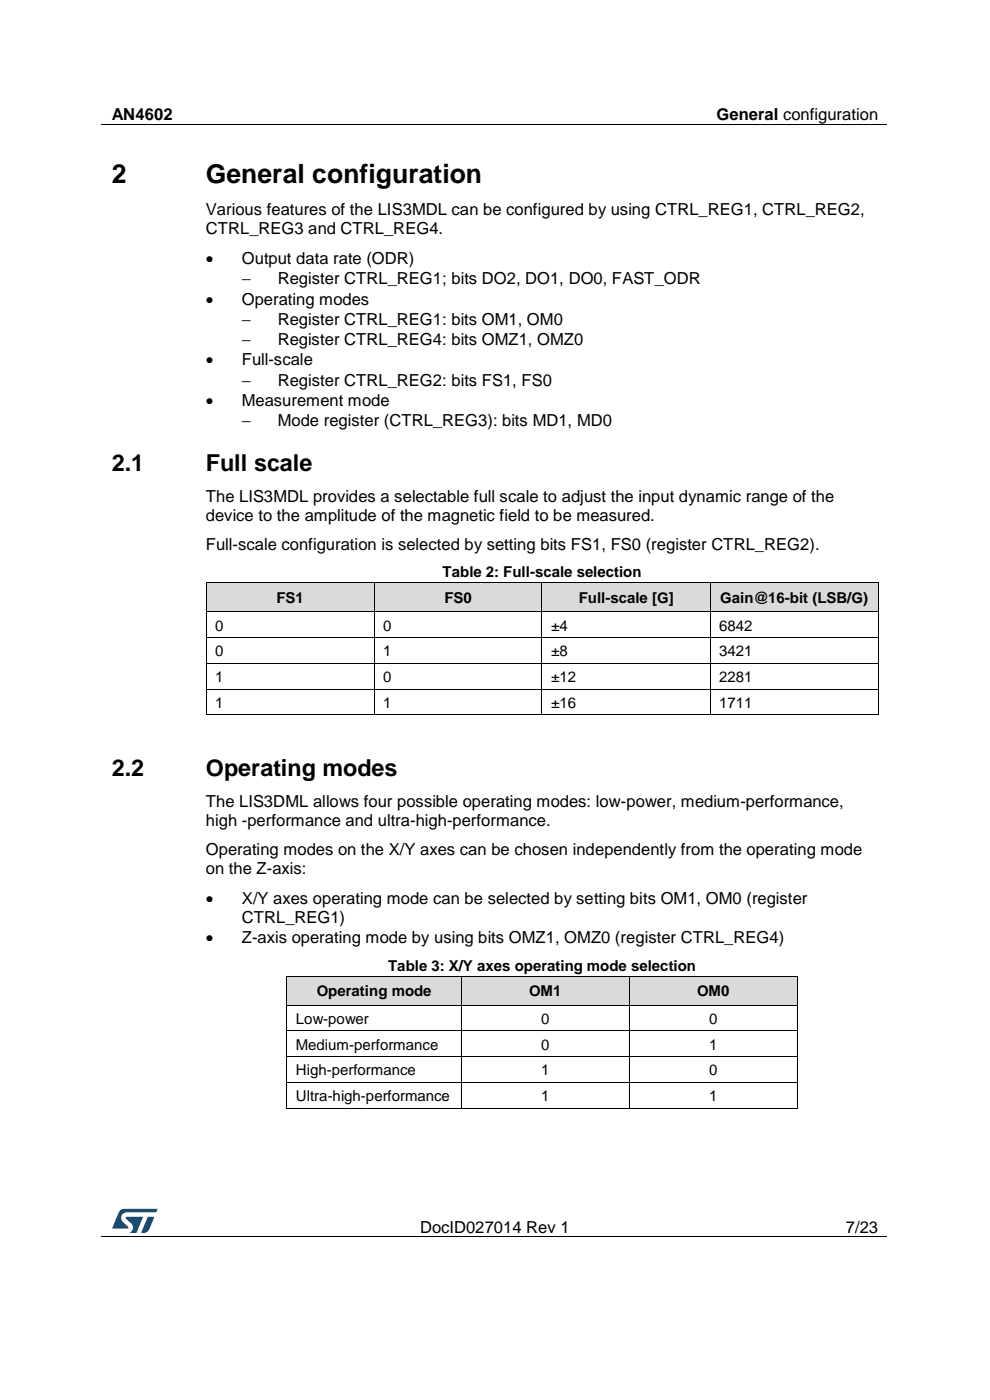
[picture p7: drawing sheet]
<svg xmlns="http://www.w3.org/2000/svg" width="210mm" height="297mm" viewBox="0 0 210 297" stroke-linecap="round" stroke-linejoin="round" font-family="sans-serif">
<defs><g id="words">
<g font-size="5.6">
<text x="23.7" y="38.9">2</text>
<text x="43.7" y="38.9">General configuration</text>
</g>
<g font-size="5">
<text x="23.7" y="100">2.1</text>
<text x="43.7" y="100">Full scale</text>
<text x="23.7" y="164.6">2.2</text>
<text x="43.7" y="164.6">Operating modes</text>
</g>
<g font-size="3.5">
<text x="23.7" y="25.5">AN4602</text>
<text x="152" y="25.5">General configuration</text>
<text x="43.7" y="45.6">Various features of the LIS3MDL can be configured by using CTRL_REG1, CTRL_REG2,</text>
<text x="43.7" y="49.6">CTRL_REG3 and CTRL_REG4.</text>
<text x="43.7" y="56">•</text>
<text x="51.3" y="56">Output data rate (ODR)</text>
<text x="43.7" y="64.6">•</text>
<text x="51.3" y="64.6">Operating modes</text>
<text x="51.3" y="60.3">−</text>
<text x="58.9" y="60.3">Register CTRL_REG1; bits DO2, DO1, DO0, FAST_ODR</text>
<text x="51.3" y="68.9">−</text>
<text x="58.9" y="68.9">Register CTRL_REG1: bits OM1, OM0</text>
<text x="43.7" y="77.5">•</text>
<text x="51.3" y="73.2">−</text>
<text x="51.3" y="77.5">Full-scale</text>
<text x="58.9" y="73.2">Register CTRL_REG4: bits OMZ1, OMZ0</text>
<text x="51.3" y="81.8">−</text>
<text x="58.9" y="81.8">Register CTRL_REG2: bits FS1, FS0</text>
<text x="43.7" y="86.1">•</text>
<text x="51.3" y="86.1">Measurement mode</text>
<text x="51.3" y="90.4">−</text>
<text x="58.9" y="90.4">Mode register (CTRL_REG3): bits MD1, MD0</text>
<text x="43.7" y="106.5">The LIS3MDL provides a selectable full scale to adjust the input dynamic range of the</text>
<text x="43.7" y="110.5">device to the amplitude of the magnetic field to be measured.</text>
<text x="43.7" y="116.7">Full-scale configuration is selected by setting bits FS1, FS0 (register CTRL_REG2).</text>
<text x="43.7" y="171.1">The LIS3DML allows four possible operating modes: low-power, medium-performance,</text>
<text x="43.7" y="175.1">high -performance and ultra-high-performance.</text>
<text x="43.7" y="181.3">Operating modes on the X/Y axes can be chosen independently from the operating mode</text>
<text x="43.7" y="185.4">on the Z-axis:</text>
<text x="43.7" y="191.8">•</text>
<text x="51.3" y="191.8">X/Y axes operating mode can be selected by setting bits OM1, OM0 (register</text>
<text x="51.3" y="195.8">CTRL_REG1)</text>
<text x="43.7" y="200.2">•</text>
<text x="51.3" y="200.2">Z-axis operating mode by using bits OMZ1, OMZ0 (register CTRL_REG4)</text>
<text x="89.1" y="261.5">DocID027014 Rev 1</text>
<text x="179.5" y="261.5">7/23</text>
</g>
<g font-size="3.2">
<text x="93.9" y="122.5">Table 2: Full-scale selection</text>
<text x="58.6" y="127.8">FS1</text>
<text x="94.3" y="127.8">FS0</text>
<text x="122.8" y="127.8">Full-scale [G]</text>
<text x="152.8" y="127.8">Gain@16-bit (LSB/G)</text>
<text x="45.6" y="133.8">0</text>
<text x="81.3" y="133.8">0</text>
<text x="116.9" y="133.8">±4</text>
<text x="152.5" y="133.8">6842</text>
<text x="45.6" y="139.2">0</text>
<text x="81.3" y="139.2">1</text>
<text x="116.9" y="139.2">±8</text>
<text x="152.5" y="139.2">3421</text>
<text x="45.6" y="144.7">1</text>
<text x="81.3" y="144.7">0</text>
<text x="116.9" y="144.7">±12</text>
<text x="152.5" y="144.7">2281</text>
<text x="45.6" y="150.2">1</text>
<text x="81.3" y="150.2">1</text>
<text x="116.9" y="150.2">±16</text>
<text x="152.5" y="150.2">1711</text>
<text x="82.3" y="206">Table 3: X/Y axes operating mode selection</text>
<text x="67.2" y="211.3">Operating mode</text>
<text x="112.2" y="211.3">OM1</text>
<text x="147.9" y="211.3">OM0</text>
<text x="62.8" y="217.2">Low-power</text>
<text x="114.8" y="217.2">0</text>
<text x="150.5" y="217.2">0</text>
<text x="62.8" y="222.7">Medium-performance</text>
<text x="114.8" y="222.7">0</text>
<text x="150.5" y="222.7">1</text>
<text x="62.8" y="228.1">High-performance</text>
<text x="62.8" y="233.6">Ultra-high-performance</text>
<text x="114.8" y="228.1">1</text>
<text x="114.8" y="233.6">1</text>
<text x="150.5" y="233.6">1</text>
<text x="150.5" y="228.1">0</text>
</g>
</g></defs>
<path d="M21.5 26.5h166.7" fill="none" stroke="#000" stroke-width=".21"/>
<path d="M104.4 26.4h.1v.1h-.1z" fill="#000"/>
<g fill="#dadada">
<path d="M43.8 123.7h35.5v6h-35.5z" fill-rule="evenodd"/>
<path d="M79.4 123.7h35.6v6h-35.6z" fill-rule="evenodd"/>
<path d="M115.1 123.7h35.5v6h-35.5z" fill-rule="evenodd"/>
<path d="M150.7 123.7h35.5v6h-35.5z" fill-rule="evenodd"/>
</g>
<g fill="#dadada">
<path d="M45.6 123.7h31.9v6h-31.9z"/>
<path d="M81.3 123.7h31.8v6h-31.8z"/>
<path d="M116.9 123.7h31.8v6h-31.8z"/>
<path d="M152.5 123.7h31.9v6h-31.9z"/>
</g>
<g fill="#000">
<path d="M43.6 129.7h.2v.2h-.2zM43.6 135.2h.2v.1h-.2zM43.7 123.6l.1 .1zM43.8 129.7h.2v.2h-.2zM79.3 129.7h.2v.2h-.2zM79.3 135.2h.2v.1h-.2zM79.3 123.6l.1 .1zM79.5 129.7h.1v.2h-.1zM114.9 129.7h.2v.2h-.2zM114.9 135.2h.2v.1h-.2zM114.9 123.6l.1 .1zM115.1 129.7h.1v.2h-.1z"/>
<path d="M150.5 129.7h.2v.2h-.2zM150.5 135.2h.2v.1h-.2zM150.6 123.6l.1 .1zM150.7 129.7h.2v.2h-.2zM186.2 129.7h.2v.2h-.2zM186.2 135.2h.2v.1h-.2zM186.2 123.6l.1 .1zM43.6 140.6h.2v.2h-.2zM43.6 146.1h.2v.2h-.2zM43.6 151.6h.2v.2h-.2zM79.3 140.6h.2v.2h-.2zM79.3 146.1h.2v.2h-.2z"/>
<path d="M79.3 151.6h.2v.2h-.2zM114.9 140.6h.2v.2h-.2zM114.9 146.1h.2v.2h-.2zM114.9 151.6h.2v.2h-.2zM150.5 140.6h.2v.2h-.2zM150.5 146.1h.2v.2h-.2zM150.5 151.6h.2v.2h-.2zM186.2 140.6h.2v.2h-.2zM186.2 146.1h.2v.2h-.2zM186.2 151.6h.2v.2h-.2z"/>
</g>
<g fill="none" stroke="#000" stroke-width=".21">
<path d="M43.7 129.9v5.3M43.7 135.3v5.3M43.8 135.3h35.5M44 129.8h35.3M79.3 123.7h-35.5l-.1 6M79.4 129.9v5.3M79.4 135.3v5.3M79.5 135.3h35.4M79.6 129.8h35.3M114.9 123.7h-35.5v6M115 123.7v6M115 129.9v5.3"/>
<path d="M115 135.3v5.3M115 123.7h35.6M115.1 135.3h35.4M115.2 129.8h35.3M150.6 123.7v6M150.6 129.9v5.3M150.6 135.3v5.3M150.7 123.7h35.5M150.7 135.3h35.5M150.9 129.8h35.3M186.3 123.7v6M186.3 129.9v5.3"/>
<path d="M186.3 135.3v5.3M43.7 140.8v5.3M43.7 146.3v5.3M43.8 140.7h35.5M43.8 146.2h35.5M43.8 151.7h35.5M79.4 140.8v5.3M79.4 146.3v5.3M79.5 140.7h35.4M79.5 146.2h35.4M79.5 151.7h35.4M115 140.8v5.3"/>
<path d="M115 146.3v5.3M115.1 140.7h35.4M115.1 146.2h35.4M115.1 151.7h35.4M150.6 140.8v5.3M150.6 146.3v5.3M150.7 140.7h35.5M150.7 146.2h35.5M150.7 151.7h35.5M186.3 140.8v5.3M186.3 146.3v5.3"/>
</g>
<g fill="#dadada">
<path d="M60.9 207.1h36.9v6h-36.9z" fill-rule="evenodd"/>
<path d="M97.9 207.1h35.6v6h-35.6z" fill-rule="evenodd"/>
<path d="M133.6 207.1h35.5v6h-35.5z" fill-rule="evenodd"/>
</g>
<g fill="#dadada">
<path d="M62.8 207.1h33.2v6h-33.2z"/>
<path d="M99.8 207.1h31.8v6h-31.8z"/>
<path d="M135.4 207.1h31.8v6h-31.8z"/>
</g>
<g fill="#000">
<path d="M60.7 213.1h.2v.2h-.2zM60.7 218.6h.2v.2h-.2zM60.8 207.1h.1zM60.9 213.1h.2v.2h-.2zM97.8 213.1h.2v.2h-.2zM97.8 218.6h.2v.2h-.2zM97.8 207.1h.1zM98 213.1h.1v.2h-.1zM133.4 213.1h.2v.2h-.2zM133.4 218.6h.2v.2h-.2zM133.4 207.1h.1zM133.6 213.1h.1v.2h-.1z"/>
<path d="M169 213.1h.2v.2h-.2zM169 218.6h.2v.2h-.2zM169.1 207.1h.1zM60.7 224.1h.2v.1h-.2zM60.7 229.5h.2v.2h-.2zM60.7 235h.2v.2h-.2zM97.8 224.1h.2v.1h-.2zM97.8 229.5h.2v.2h-.2zM97.8 235h.2v.2h-.2zM133.4 224.1h.2v.1h-.2zM133.4 229.5h.2v.2h-.2zM133.4 235h.2v.2h-.2z"/>
<path d="M169 224.1h.2v.1h-.2zM169 229.5h.2v.2h-.2zM169 235h.2v.2h-.2zM61.6 262.3h.1v.2h-.1zM148 262.3h.1v.2h-.1z"/>
</g>
<g fill="none" stroke="#000" stroke-width=".21">
<path d="M60.8 207.1v6M60.8 213.3v5.3M60.8 218.8v5.3M60.9 207.1h36.9M60.9 218.7h36.9M61.1 213.2h36.7M97.9 207.1v6M97.9 213.3v5.3M97.9 218.8v5.3M97.9 207.1h35.5M98 218.7h35.4M98.1 213.2h35.3"/>
<path d="M133.5 207.1v6M133.5 213.3v5.3M133.5 218.8v5.3M133.5 207.1h35.6M133.6 218.7h35.4M133.7 213.2h35.3M169.1 207.1v6M169.1 213.3v5.3M169.1 218.8v5.3M60.8 224.2v5.3M60.8 229.7v5.3M60.9 224.2h36.9"/>
<path d="M60.9 229.6h36.9M60.9 235.1h36.9M97.9 224.2v5.3M97.9 229.7v5.3M98 224.2h35.4M98 229.6h35.4M98 235.1h35.4M133.5 224.2v5.3M133.5 229.7v5.3M133.6 224.2h35.4M133.6 229.6h35.4M133.6 235.1h35.4"/>
<path d="M169.1 224.2v5.3M169.1 229.7v5.3M21.5 262.4h166.7"/>
</g>
<g fill="#005288">
<path d="M25.4 256.9l.6-.4h.4h7l-.3 .7h-6.2a1.18 1.18 0 0 0-1.1 .7 1.18 1.18 0 0 0 .2 1.3l1.2 1.1v.3h-3.4z"/>
<path d="M31.4 258.2h1.3l-1 2.6a1.31 1.31 0 0 1-1.7 .7z"/>
<path d="M26.7 258.2h3.6l-1.4 3.4h-1.4a1.29 1.29 0 0 0 .4-2l-1.2-1.1z"/>
</g>
<use href="#words"/>
</svg>
